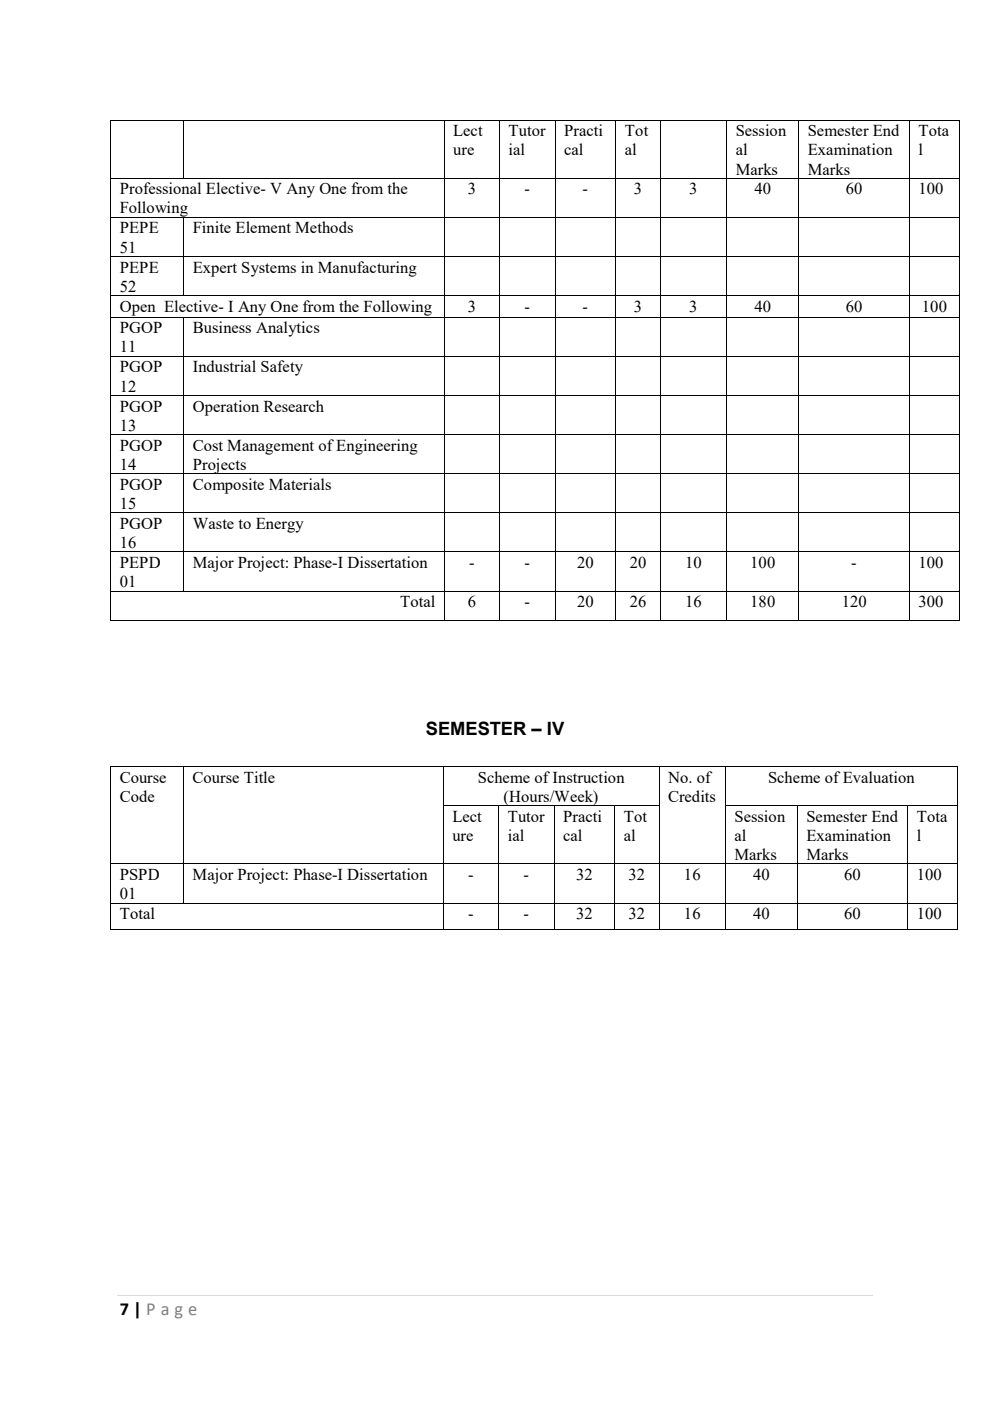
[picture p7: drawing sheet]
<svg xmlns="http://www.w3.org/2000/svg" width="210mm" height="297mm" viewBox="0 0 210 297" stroke-linecap="round" stroke-linejoin="round" font-family="sans-serif">
<defs><g id="words">
<g font-size="3.9">
<text x="90.3" y="155.8">SEMESTER – IV</text>
<text x="25.4" y="278.7">7 | P a g e</text>
</g>
<g font-size="3.5">
<text x="96.1" y="28.9">Lect</text>
<text x="107.9" y="28.9">Tutor</text>
<text x="119.6" y="28.9">Practi</text>
<text x="132.5" y="28.9">Tot</text>
<text x="156" y="28.9">Session</text>
<text x="171.3" y="28.9">Semester End</text>
<text x="194.8" y="28.9">Tota</text>
<text x="96.1" y="32.9">ure</text>
<text x="107.9" y="32.9">ial</text>
<text x="119.6" y="32.9">cal</text>
<text x="132.5" y="32.9">al</text>
<text x="156" y="32.9">al</text>
<text x="171.3" y="32.9">Examination</text>
<text x="194.8" y="32.9">l</text>
<text x="25.4" y="41.2">Professional Elective- V Any One from the</text>
<text x="99.2" y="41.2">3</text>
<text x="111.3" y="41.2">-</text>
<text x="123.6" y="41.2">-</text>
<text x="134.5" y="41.2">3</text>
<text x="146.2" y="41.2">3</text>
<text x="156" y="37">Marks</text>
<text x="160" y="41.2">40</text>
<text x="171.3" y="37">Marks</text>
<text x="179.4" y="41.2">60</text>
<text x="194.8" y="41.2">100</text>
<text x="25.4" y="45.3">Following</text>
<text x="25.4" y="49.5">PEPE</text>
<text x="25.4" y="53.6">51</text>
<text x="40.9" y="49.5">Finite Element Methods</text>
<text x="25.4" y="57.8">PEPE</text>
<text x="40.9" y="57.8">Expert Systems in Manufacturing</text>
<text x="25.4" y="61.8">52</text>
<text x="25.4" y="66.1">Open Elective- I Any One from the Following</text>
<text x="25.4" y="70.7">PGOP</text>
<text x="40.9" y="70.7">Business Analytics</text>
<text x="99.2" y="66.1">3</text>
<text x="111.3" y="66.1">-</text>
<text x="123.6" y="66.1">-</text>
<text x="134.5" y="66.1">3</text>
<text x="146.2" y="66.1">3</text>
<text x="160" y="66.1">40</text>
<text x="179.4" y="66.1">60</text>
<text x="195.5" y="66.1">100</text>
<text x="25.4" y="74.7">11</text>
<text x="25.4" y="79">PGOP</text>
<text x="25.4" y="83">12</text>
<text x="40.9" y="79">Industrial Safety</text>
<text x="25.4" y="87.2">PGOP</text>
<text x="40.9" y="87.2">Operation Research</text>
<text x="25.4" y="91.3">13</text>
<text x="25.4" y="95.5">PGOP</text>
<text x="40.9" y="95.5">Cost Management of Engineering</text>
<text x="25.4" y="99.6">14</text>
<text x="40.9" y="99.6">Projects</text>
<text x="25.4" y="103.8">PGOP</text>
<text x="25.4" y="107.9">15</text>
<text x="40.9" y="103.8">Composite Materials</text>
<text x="25.4" y="112.1">PGOP</text>
<text x="40.9" y="112.1">Waste to Energy</text>
<text x="25.4" y="116.2">16</text>
<text x="25.4" y="120.4">PEPD</text>
<text x="25.4" y="124.5">01</text>
<text x="40.9" y="120.4">Major Project: Phase-I Dissertation</text>
<text x="99.5" y="120.4">-</text>
<text x="111.3" y="120.4">-</text>
<text x="122.4" y="120.4">20</text>
<text x="133.6" y="120.4">20</text>
<text x="145.3" y="120.4">10</text>
<text x="159.1" y="120.4">100</text>
<text x="180.6" y="120.4">-</text>
<text x="194.8" y="120.4">100</text>
<text x="84.9" y="128.7">Total</text>
<text x="99.2" y="128.7">6</text>
<text x="111.3" y="128.7">-</text>
<text x="122.4" y="128.7">20</text>
<text x="133.6" y="128.7">26</text>
<text x="145.3" y="128.7">16</text>
<text x="159.1" y="128.7">180</text>
<text x="178.5" y="128.7">120</text>
<text x="194.8" y="128.7">300</text>
<text x="25.4" y="165.9">Course</text>
<text x="40.9" y="165.9">Course Title</text>
<text x="101.3" y="165.9">Scheme of Instruction</text>
<text x="141.7" y="165.9">No. of</text>
<text x="162.9" y="165.9">Scheme of Evaluation</text>
<text x="25.4" y="170">Code</text>
<text x="106.8" y="170">(Hours/Week)</text>
<text x="141.7" y="170">Credits</text>
<text x="96" y="174.2">Lect</text>
<text x="96" y="178.3">ure</text>
<text x="107.7" y="174.2">Tutor</text>
<text x="107.7" y="178.3">ial</text>
<text x="119.4" y="174.2">Practi</text>
<text x="119.4" y="178.3">cal</text>
<text x="132.3" y="174.2">Tot</text>
<text x="132.3" y="178.3">al</text>
<text x="155.8" y="174.2">Session</text>
<text x="155.8" y="178.3">al</text>
<text x="171" y="174.2">Semester End</text>
<text x="171" y="178.3">Examination</text>
<text x="194.4" y="174.2">Tota</text>
<text x="194.4" y="178.3">l</text>
<text x="155.8" y="182.3">Marks</text>
<text x="171" y="182.3">Marks</text>
<text x="25.4" y="186.6">PSPD</text>
<text x="25.4" y="190.6">01</text>
<text x="40.9" y="186.6">Major Project: Phase-I Dissertation</text>
<text x="99.3" y="186.6">-</text>
<text x="111" y="186.6">-</text>
<text x="122.2" y="186.6">32</text>
<text x="133.3" y="186.6">32</text>
<text x="145.1" y="186.6">16</text>
<text x="159.7" y="186.6">40</text>
<text x="179.1" y="186.6">60</text>
<text x="194.4" y="186.6">100</text>
<text x="25.4" y="194.9">Total</text>
<text x="99.3" y="194.9">-</text>
<text x="111" y="194.9">-</text>
<text x="122.2" y="194.9">32</text>
<text x="133.3" y="194.9">32</text>
<text x="145.1" y="194.9">16</text>
<text x="159.7" y="194.9">40</text>
<text x="179.1" y="194.9">60</text>
<text x="194.4" y="194.9">100</text>
</g>
</g></defs>
<path d="M24.9 274.6h160.2" fill="none" stroke="#d9d9d9" stroke-width=".21"/>
<g fill="#000">
<path d="M23.4 25.4h.2v.2h-.2zM23.4 37.8h.2v.1h-.2zM38.9 25.4h.2v.2h-.2zM38.9 37.8h.2v.1h-.2zM94.1 25.4h.2v.2h-.2zM94.1 37.8h.2v.1h-.2zM105.9 25.4h.1v.2h-.1zM105.9 37.8h.1v.1h-.1zM117.6 25.4h.2v.2h-.2zM117.6 37.8h.2v.1h-.2zM130.6 25.4h.1v.2h-.1zM130.6 37.8h.1v.1h-.1z"/>
<path d="M140 25.4h.1v.2h-.1zM140 37.8h.1v.1h-.1zM154.1 25.4h.1v.2h-.1zM154.1 37.8h.1v.1h-.1zM169.3 25.4h.2v.2h-.2zM169.3 37.8h.2v.1h-.2zM192.8 25.4h.2v.2h-.2zM192.8 37.8h.2v.1h-.2zM203.4 25.4h.2v.2h-.2zM203.4 37.8h.2v.1h-.2zM23.4 46h.2v.2h-.2zM23.4 54.3h.2v.2h-.2z"/>
<path d="M38.9 46h.2v.2h-.2zM38.9 54.3h.2v.2h-.2zM94.1 46h.2v.2h-.2zM94.1 54.3h.2v.2h-.2zM105.9 46h.1v.2h-.1zM105.9 54.3h.1v.2h-.1zM117.6 46h.2v.2h-.2zM117.6 54.3h.2v.2h-.2zM130.6 46h.1v.2h-.1zM130.6 54.3h.1v.2h-.1zM140 46h.1v.2h-.1zM140 54.3h.1v.2h-.1z"/>
<path d="M154.1 46h.1v.2h-.1zM154.1 54.3h.1v.2h-.1zM169.3 46h.2v.2h-.2zM169.3 54.3h.2v.2h-.2zM192.8 46h.2v.2h-.2zM192.8 54.3h.2v.2h-.2zM203.4 46h.2v.2h-.2zM203.4 54.3h.2v.2h-.2zM23.4 62.6h.2v.2h-.2zM23.4 67.2h.2v.2h-.2zM23.4 75.5h.2v.1h-.2zM38.9 62.6h.2v.2h-.2z"/>
<path d="M38.9 67.2h.2v.2h-.2zM38.9 75.5h.2v.1h-.2zM94.1 62.6h.2v.2h-.2zM94.1 67.2h.2v.2h-.2zM94.1 75.5h.2v.1h-.2zM105.9 62.6h.1v.2h-.1zM105.9 67.2h.1v.2h-.1zM105.9 75.5h.1v.1h-.1zM117.6 62.6h.2v.2h-.2zM117.6 67.2h.2v.2h-.2zM117.6 75.5h.2v.1h-.2zM130.6 62.6h.1v.2h-.1z"/>
<path d="M130.6 67.2h.1v.2h-.1zM130.6 75.5h.1v.1h-.1zM140 62.6h.1v.2h-.1zM140 67.2h.1v.2h-.1zM140 75.5h.1v.1h-.1zM154.1 62.6h.1v.2h-.1zM154.1 67.2h.1v.2h-.1zM154.1 75.5h.1v.1h-.1zM169.3 62.6h.2v.2h-.2zM169.3 67.2h.2v.2h-.2zM169.3 75.5h.2v.1h-.2zM192.8 62.6h.2v.2h-.2z"/>
<path d="M192.8 67.2h.2v.2h-.2zM192.8 75.5h.2v.1h-.2zM203.4 62.6h.2v.2h-.2zM203.4 67.2h.2v.2h-.2zM203.4 75.5h.2v.1h-.2zM23.4 83.8h.2v.1h-.2zM23.4 92.1h.2v.1h-.2zM38.9 83.8h.2v.1h-.2zM38.9 92.1h.2v.1h-.2zM94.1 83.8h.2v.1h-.2zM94.1 92.1h.2v.1h-.2zM105.9 83.8h.1v.1h-.1z"/>
<path d="M105.9 92.1h.1v.1h-.1zM117.6 83.8h.2v.1h-.2zM117.6 92.1h.2v.1h-.2zM130.6 83.8h.1v.1h-.1zM130.6 92.1h.1v.1h-.1zM140 83.8h.1v.1h-.1zM140 92.1h.1v.1h-.1zM154.1 83.8h.1v.1h-.1zM154.1 92.1h.1v.1h-.1zM169.3 83.8h.2v.1h-.2zM169.3 92.1h.2v.1h-.2zM192.8 83.8h.2v.1h-.2z"/>
<path d="M192.8 92.1h.2v.1h-.2zM203.4 83.8h.2v.1h-.2zM203.4 92.1h.2v.1h-.2zM23.4 100.4h.2v.1h-.2zM23.4 108.7h.2v.1h-.2zM23.4 116.9h.2v.2h-.2zM38.9 100.4h.2v.1h-.2zM38.9 108.7h.2v.1h-.2zM38.9 116.9h.2v.2h-.2zM94.1 100.4h.2v.1h-.2zM94.1 108.7h.2v.1h-.2zM94.1 116.9h.2v.2h-.2z"/>
<path d="M105.9 100.4h.1v.1h-.1zM105.9 108.7h.1v.1h-.1zM105.9 116.9h.1v.2h-.1zM117.6 100.4h.2v.1h-.2zM117.6 108.7h.2v.1h-.2zM117.6 116.9h.2v.2h-.2zM130.6 100.4h.1v.1h-.1zM130.6 108.7h.1v.1h-.1zM130.6 116.9h.1v.2h-.1zM140 100.4h.1v.1h-.1zM140 108.7h.1v.1h-.1zM140 116.9h.1v.2h-.1z"/>
<path d="M154.1 100.4h.1v.1h-.1zM154.1 108.7h.1v.1h-.1zM154.1 116.9h.1v.2h-.1zM169.3 100.4h.2v.1h-.2zM169.3 108.7h.2v.1h-.2zM169.3 116.9h.2v.2h-.2zM192.8 100.4h.2v.1h-.2zM192.8 108.7h.2v.1h-.2zM192.8 116.9h.2v.2h-.2zM203.4 100.4h.2v.1h-.2zM203.4 108.7h.2v.1h-.2zM203.4 116.9h.2v.2h-.2z"/>
<path d="M23.4 125.2h.2v.2h-.2zM23.4 131.5h.2v.2h-.2zM38.9 125.2h.2v.2h-.2zM94.1 125.2h.2v.2h-.2zM94.1 131.5h.2v.2h-.2zM105.9 125.2h.1v.2h-.1zM105.9 131.5h.1v.2h-.1zM117.6 125.2h.2v.2h-.2zM117.6 131.5h.2v.2h-.2zM130.6 125.2h.1v.2h-.1zM130.6 131.5h.1v.2h-.1zM140 125.2h.1v.2h-.1z"/>
<path d="M140 131.5h.1v.2h-.1zM154.1 125.2h.1v.2h-.1zM154.1 131.5h.1v.2h-.1zM169.3 125.2h.2v.2h-.2zM169.3 131.5h.2v.2h-.2zM192.8 125.2h.2v.2h-.2zM192.8 131.5h.2v.2h-.2zM203.4 125.2h.2v.2h-.2zM203.4 131.5h.2v.2h-.2zM23.4 162.5h.2v.1h-.2zM23.4 170.7h.2v.2h-.2zM38.9 162.5h.1v.1h-.1z"/>
<path d="M38.9 170.7h.1v.2h-.1zM94 162.5h.1v.1h-.1zM94 170.7h.1v.2h-.1zM105.7 170.7h.2v.2h-.2zM117.4 170.7h.2v.2h-.2zM130.3 170.7h.2v.2h-.2zM139.7 162.5h.2v.1h-.2zM139.7 170.7h.2v.2h-.2zM153.8 162.5h.2v.1h-.2zM153.8 170.7h.2v.2h-.2zM169 170.7h.2v.2h-.2zM192.4 170.7h.2v.2h-.2z"/>
<path d="M203 162.5h.2v.1h-.2zM203 170.7h.2v.2h-.2zM23.4 183.1h.2v.2h-.2zM23.4 191.4h.2v.2h-.2zM23.4 196.9h.2v.2h-.2zM38.9 183.1h.1v.2h-.1zM38.9 191.4h.1v.2h-.1zM94 183.1h.1v.2h-.1zM94 191.4h.1v.2h-.1zM94 196.9h.1v.2h-.1zM105.7 183.1h.2v.2h-.2zM105.7 191.4h.2v.2h-.2z"/>
<path d="M105.7 196.9h.2v.2h-.2zM117.4 183.1h.2v.2h-.2zM117.4 191.4h.2v.2h-.2zM117.4 196.9h.2v.2h-.2zM130.3 183.1h.2v.2h-.2zM130.3 191.4h.2v.2h-.2zM130.3 196.9h.2v.2h-.2zM139.7 183.1h.2v.2h-.2zM139.7 191.4h.2v.2h-.2zM139.7 196.9h.2v.2h-.2zM153.8 183.1h.2v.2h-.2zM153.8 191.4h.2v.2h-.2z"/>
<path d="M153.8 196.9h.2v.2h-.2zM169 183.1h.2v.2h-.2zM169 191.4h.2v.2h-.2zM169 196.9h.2v.2h-.2zM192.4 183.1h.2v.2h-.2zM192.4 191.4h.2v.2h-.2zM192.4 196.9h.2v.2h-.2zM203 183.1h.2v.2h-.2zM203 191.4h.2v.2h-.2zM203 196.9h.2v.2h-.2z"/>
</g>
<g fill="none" stroke="#000" stroke-width=".21">
<path d="M23.5 25.6v12.2M23.5 37.9v8.1M23.6 25.5h15.3M23.6 37.8h15.3M39 25.6v12.2M39.1 25.5h55M39.1 37.8h55M94.2 25.6v12.2M94.2 37.9v8.1M94.3 25.5h11.6M94.3 37.8h11.6M106 25.6v12.2"/>
<path d="M106 37.9v8.1M106 25.5h11.6M106 37.8h11.6M117.7 25.6v12.2M117.7 37.9v8.1M117.8 25.5h12.8M117.8 37.8h12.8M130.6 25.6v12.2M130.6 37.9v8.1M130.7 25.5h9.3M130.7 37.8h9.3M140 25.6v12.2"/>
<path d="M140 37.9v8.1M140.1 25.5h14M140.1 37.8h14M154.1 25.6v12.2M154.1 37.9v8.1M154.2 25.5h15.1M154.2 37.8h15.1M169.4 25.6v12.2M169.4 37.9v8.1M169.5 25.5h23.3M169.5 37.8h23.3M192.9 25.6v12.2"/>
<path d="M192.9 37.9v8.1M193 25.5h10.4M193 37.8h10.4M203.5 25.6v12.2M203.5 37.9v8.1M23.5 46.2v8.1M23.5 54.5v8.1M23.6 46.1h15.3M23.6 54.4h15.3M39 46.2v8.1M39 54.5v8.1M39.1 46.1h55"/>
<path d="M39.1 54.4h55M94.2 46.2v8.1M94.2 54.5v8.1M94.3 46.1h11.6M94.3 54.4h11.6M106 46.2v8.1M106 54.5v8.1M106 46.1h11.6M106 54.4h11.6M117.7 46.2v8.1M117.7 54.5v8.1M117.8 46.1h12.8"/>
<path d="M117.8 54.4h12.8M130.6 46.2v8.1M130.6 54.5v8.1M130.7 46.1h9.3M130.7 54.4h9.3M140 46.2v8.1M140 54.5v8.1M140.1 46.1h14M140.1 54.4h14M154.1 46.2v8.1M154.1 54.5v8.1M154.2 46.1h15.1"/>
<path d="M154.2 54.4h15.1M169.4 46.2v8.1M169.4 54.5v8.1M169.5 46.1h23.3M169.5 54.4h23.3M192.9 46.2v8.1M192.9 54.5v8.1M193 46.1h10.4M193 54.4h10.4M203.5 46.2v8.1M203.5 54.5v8.1M23.5 62.8v4.4"/>
<path d="M23.5 67.4v8.1M23.5 75.6v8.2M23.6 62.7h15.3M23.6 67.3h15.3M23.6 75.6h15.3M39 67.4v8.1M39 75.6v8.2M39.1 62.7h55M39.1 67.3h55M39.1 75.6h55M94.2 62.8v4.4M94.2 67.4v8.1"/>
<path d="M94.2 75.6v8.2M94.3 62.7h11.6M94.3 67.3h11.6M94.3 75.6h11.6M106 62.8v4.4M106 67.4v8.1M106 75.6v8.2M106 62.7h11.6M106 67.3h11.6M106 75.6h11.6M117.7 62.8v4.4M117.7 67.4v8.1"/>
<path d="M117.7 75.6v8.2M117.8 62.7h12.8M117.8 67.3h12.8M117.8 75.6h12.8M130.6 62.8v4.4M130.6 67.4v8.1M130.6 75.6v8.2M130.7 62.7h9.3M130.7 67.3h9.3M130.7 75.6h9.3M140 62.8v4.4M140 67.4v8.1"/>
<path d="M140 75.6v8.2M140.1 62.7h14M140.1 67.3h14M140.1 75.6h14M154.1 62.8v4.4M154.1 67.4v8.1M154.1 75.6v8.2M154.2 62.7h15.1M154.2 67.3h15.1M154.2 75.6h15.1M169.4 62.8v4.4M169.4 67.4v8.1"/>
<path d="M169.4 75.6v8.2M169.5 62.7h23.3M169.5 67.3h23.3M169.5 75.6h23.3M192.9 62.8v4.4M192.9 67.4v8.1M192.9 75.6v8.2M193 62.7h10.4M193 67.3h10.4M193 75.6h10.4M203.5 62.8v4.4M203.5 67.4v8.1"/>
<path d="M203.5 75.6v8.2M23.5 83.9v8.2M23.5 92.2v8.2M23.6 83.9h15.3M23.6 92.2h15.3M39 83.9v8.2M39 92.2v8.2M39.1 83.9h55M39.1 92.2h55M94.2 83.9v8.2M94.2 92.2v8.2M94.3 83.9h11.6"/>
<path d="M94.3 92.2h11.6M106 83.9v8.2M106 92.2v8.2M106 83.9h11.6M106 92.2h11.6M117.7 83.9v8.2M117.7 92.2v8.2M117.8 83.9h12.8M117.8 92.2h12.8M130.6 83.9v8.2M130.6 92.2v8.2M130.7 83.9h9.3"/>
<path d="M130.7 92.2h9.3M140 83.9v8.2M140 92.2v8.2M140.1 83.9h14M140.1 92.2h14M154.1 83.9v8.2M154.1 92.2v8.2M154.2 83.9h15.1M154.2 92.2h15.1M169.4 83.9v8.2M169.4 92.2v8.2M169.5 83.9h23.3"/>
<path d="M169.5 92.2h23.3M192.9 83.9v8.2M192.9 92.2v8.2M193 83.9h10.4M193 92.2h10.4M203.5 83.9v8.2M203.5 92.2v8.2M23.5 100.5v8.2M23.5 108.8v8.1M23.5 117.1v8.1M23.6 100.5h15.3M23.6 108.8h15.3"/>
<path d="M23.6 117h15.3M39 100.5v8.2M39 108.8v8.1M39 117.1v8.1M39.1 100.5h55M39.1 108.8h55M39.1 117h55M94.2 100.5v8.2M94.2 108.8v8.1M94.2 117.1v8.1M94.3 100.5h11.6M94.3 108.8h11.6"/>
<path d="M94.3 117h11.6M106 100.5v8.2M106 108.8v8.1M106 117.1v8.1M106 100.5h11.6M106 108.8h11.6M106 117h11.6M117.7 100.5v8.2M117.7 108.8v8.1M117.7 117.1v8.1M117.8 100.5h12.8M117.8 108.8h12.8"/>
<path d="M117.8 117h12.8M130.6 100.5v8.2M130.6 108.8v8.1M130.6 117.1v8.1M130.7 100.5h9.3M130.7 108.8h9.3M130.7 117h9.3M140 100.5v8.2M140 108.8v8.1M140 117.1v8.1M140.1 100.5h14M140.1 108.8h14"/>
<path d="M140.1 117h14M154.1 100.5v8.2M154.1 108.8v8.1M154.1 117.1v8.1M154.2 100.5h15.1M154.2 108.8h15.1M154.2 117h15.1M169.4 100.5v8.2M169.4 108.8v8.1M169.4 117.1v8.1M169.5 100.5h23.3M169.5 108.8h23.3"/>
<path d="M169.5 117h23.3M192.9 100.5v8.2M192.9 108.8v8.1M192.9 117.1v8.1M193 100.5h10.4M193 108.8h10.4M193 117h10.4M203.5 100.5v8.2M203.5 108.8v8.1M203.5 117.1v8.1M23.5 125.4v6.1M23.6 125.3h15.3"/>
<path d="M23.6 131.6h70.5M39.1 125.3h55M94.2 125.4v6.1M94.3 125.3h11.6M94.3 131.6h11.6M106 125.4v6.1M106 125.3h11.6M106 131.6h11.6M117.7 125.4v6.1M117.8 125.3h12.8M117.8 131.6h12.8M130.6 125.4v6.1"/>
<path d="M130.7 125.3h9.3M130.7 131.6h9.3M140 125.4v6.1M140.1 125.3h14M140.1 131.6h14M154.1 125.4v6.1M154.2 125.3h15.1M154.2 131.6h15.1M169.4 125.4v6.1M169.5 125.3h23.3M169.5 131.6h23.3M192.9 125.4v6.1"/>
<path d="M193 125.3h10.4M193 131.6h10.4M203.5 125.4v6.1M23.5 162.6v8.1M23.5 170.9v12.2M23.6 162.6h15.3M38.9 162.6v8.1M38.9 170.9v12.2M39 162.6h55M94.1 162.6v8.1M94.1 170.9v12.2M94.1 162.6h45.6"/>
<path d="M94.1 170.8h11.6M105.8 170.9v12.2M105.9 170.8h11.5M117.5 170.9v12.2M117.6 170.8h12.7M130.4 170.9v12.2M130.5 170.8h9.2M139.8 162.6v8.1M139.8 170.9v12.2M139.9 162.6h13.9M153.9 162.6v8.1M153.9 170.9v12.2"/>
<path d="M154 162.6h49M154 170.8h15M169.1 170.9v12.2M169.2 170.8h23.2M192.5 170.9v12.2M192.6 170.8h10.4M203.1 162.6v8.1M203.1 170.9v12.2M23.5 183.3v8.1M23.5 191.6v5.3M23.6 183.2h15.3M23.6 191.5h15.3"/>
<path d="M23.6 197h70.4M38.9 183.3v8.1M39 183.2h55M39 191.5h55M94.1 183.3v8.1M94.1 191.6v5.3M94.1 183.2h11.6M94.1 191.5h11.6M94.1 197h11.6M105.8 183.3v8.1M105.8 191.6v5.3M105.9 183.2h11.5"/>
<path d="M105.9 191.5h11.5M105.9 197h11.5M117.5 183.3v8.1M117.5 191.6v5.3M117.6 183.2h12.7M117.6 191.5h12.7M117.6 197h12.7M130.4 183.3v8.1M130.4 191.6v5.3M130.5 183.2h9.2M130.5 191.5h9.2M130.5 197h9.2"/>
<path d="M139.8 183.3v8.1M139.8 191.6v5.3M139.9 183.2h13.9M139.9 191.5h13.9M139.9 197h13.9M153.9 183.3v8.1M153.9 191.6v5.3M154 183.2h15M154 191.5h15M154 197h15M169.1 183.3v8.1M169.1 191.6v5.3"/>
<path d="M169.2 183.2h23.2M169.2 191.5h23.2M169.2 197h23.2M192.5 183.3v8.1M192.5 191.6v5.3M192.6 183.2h10.4M192.6 191.5h10.4M192.6 197h10.4M203.1 183.3v8.1M203.1 191.6v5.3"/>
</g>
<use href="#words"/>
</svg>
